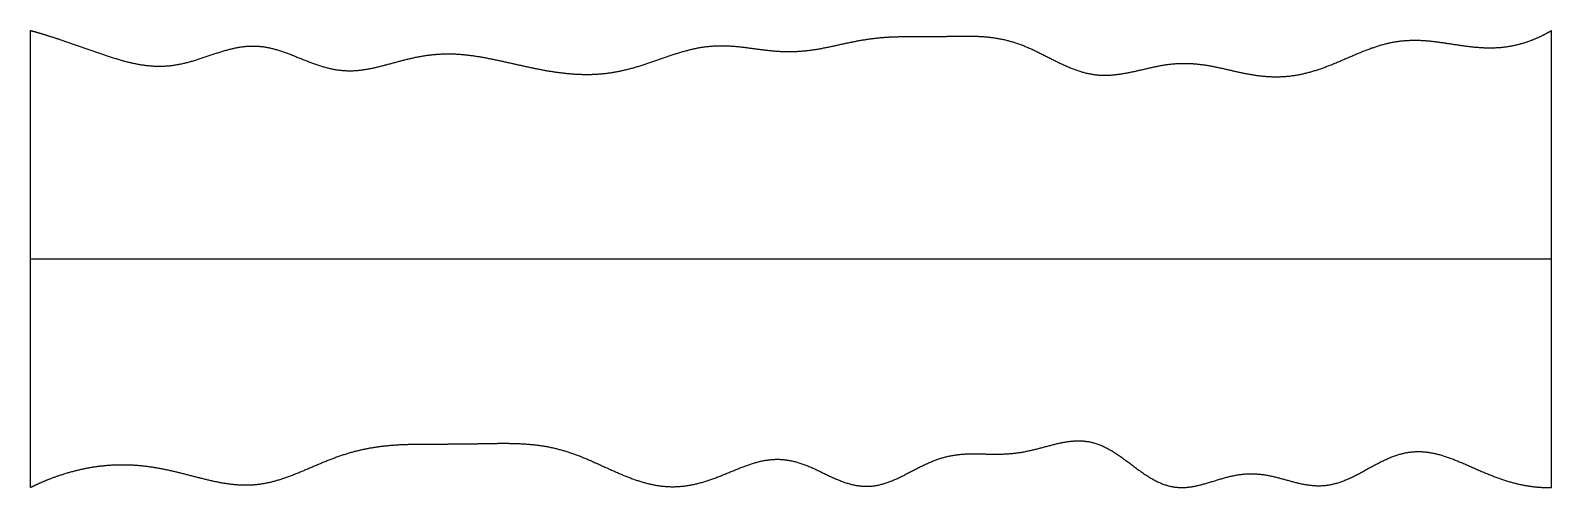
# Model space of a CAD drawing. Header units: millimetres. Extents: x 0 to 10, y 0 to 3.
import ezdxf

# ---------------------------------------------------------------- set-up
doc = ezdxf.new("R2010")
doc.units = ezdxf.units.MM
doc.layers.get('0').update_dxf_attribs({"linetype": 'CONTINUOUS'})

msp = doc.modelspace()

# ---------------------------------------------------------------- linework, layer by layer
for points in [[(0, 0), (0, 0.12), (0, 0.36), (0, 0.72), (0, 1.2), (0, 1.8), (0, 2.28), (0, 2.64), (0, 2.88), (0, 3)], [(0, 3), (0.019, 2.995), (0.058, 2.983), (0.117, 2.966), (0.195, 2.941), (0.294, 2.907), (0.394, 2.872), (0.493, 2.837), (0.594, 2.804), (0.694, 2.779), (0.795, 2.764), (0.896, 2.763), (0.996, 2.779), (1.097, 2.807), (1.197, 2.843), (1.297, 2.876), (1.396, 2.898), (1.495, 2.902), (1.594, 2.885), (1.693, 2.851), (1.792, 2.809), (1.891, 2.77), (1.99, 2.742), (2.09, 2.731), (2.19, 2.739), (2.29, 2.761), (2.391, 2.789), (2.492, 2.817), (2.593, 2.837), (2.694, 2.848), (2.795, 2.848), (2.896, 2.838), (2.996, 2.821), (3.096, 2.8), (3.196, 2.777), (3.296, 2.755), (3.396, 2.735), (3.496, 2.72), (3.597, 2.711), (3.698, 2.71), (3.799, 2.718), (3.9, 2.737), (4, 2.764), (4.1, 2.798), (4.199, 2.834), (4.298, 2.866), (4.397, 2.89), (4.497, 2.902), (4.597, 2.901), (4.697, 2.89), (4.798, 2.875), (4.899, 2.863), (5, 2.859), (5.101, 2.865), (5.201, 2.881), (5.302, 2.903), (5.402, 2.926), (5.502, 2.944), (5.602, 2.956), (5.702, 2.96), (5.803, 2.961), (5.904, 2.96), (6.006, 2.961), (6.107, 2.963), (6.209, 2.964), (6.31, 2.958), (6.41, 2.941), (6.509, 2.911), (6.607, 2.868), (6.704, 2.817), (6.801, 2.768), (6.899, 2.728), (6.997, 2.705), (7.096, 2.703), (7.196, 2.717), (7.297, 2.74), (7.398, 2.765), (7.499, 2.783), (7.6, 2.787), (7.7, 2.779), (7.801, 2.76), (7.901, 2.736), (8.002, 2.713), (8.103, 2.698), (8.204, 2.693), (8.305, 2.701), (8.405, 2.723), (8.505, 2.755), (8.604, 2.796), (8.702, 2.84), (8.8, 2.88), (8.898, 2.913), (8.997, 2.933), (9.097, 2.939), (9.197, 2.933), (9.298, 2.919), (9.399, 2.902), (9.501, 2.889), (9.602, 2.883), (9.702, 2.89), (9.802, 2.91), (9.882, 2.939), (9.941, 2.967), (9.98, 2.988), (10, 3)], [(10, 0), (10, 0.12), (10, 0.36), (10, 0.72), (10, 1.2), (10, 1.8), (10, 2.28), (10, 2.64), (10, 2.88), (10, 3)], [(0, 1.5), (0.4, 1.5), (1.2, 1.5), (2.4, 1.5), (4, 1.5), (6, 1.5), (7.6, 1.5), (8.8, 1.5), (9.6, 1.5), (10, 1.5)], [(0, 0), (0.02, 0.01), (0.059, 0.029), (0.119, 0.055), (0.198, 0.084), (0.298, 0.113), (0.398, 0.134), (0.498, 0.147), (0.599, 0.152), (0.7, 0.148), (0.801, 0.136), (0.903, 0.117), (1.004, 0.092), (1.106, 0.065), (1.207, 0.04), (1.308, 0.021), (1.409, 0.013), (1.509, 0.019), (1.608, 0.04), (1.707, 0.074), (1.806, 0.115), (1.904, 0.158), (2.004, 0.198), (2.104, 0.232), (2.204, 0.256), (2.305, 0.272), (2.406, 0.281), (2.508, 0.285), (2.609, 0.285), (2.71, 0.285), (2.811, 0.286), (2.913, 0.287), (3.014, 0.289), (3.116, 0.291), (3.219, 0.289), (3.32, 0.282), (3.421, 0.266), (3.52, 0.24), (3.619, 0.205), (3.716, 0.162), (3.814, 0.117), (3.912, 0.073), (4.011, 0.037), (4.111, 0.011), (4.212, 0.001), (4.314, 0.008), (4.417, 0.031), (4.518, 0.067), (4.62, 0.11), (4.72, 0.152), (4.82, 0.181), (4.92, 0.191), (5.019, 0.177), (5.119, 0.141), (5.218, 0.092), (5.317, 0.044), (5.416, 0.01), (5.515, 0.001), (5.614, 0.021), (5.712, 0.063), (5.81, 0.116), (5.909, 0.167), (6.008, 0.203), (6.108, 0.221), (6.208, 0.223), (6.31, 0.218), (6.412, 0.218), (6.515, 0.228), (6.618, 0.252), (6.72, 0.282), (6.822, 0.306), (6.922, 0.312), (7.02, 0.291), (7.116, 0.241), (7.211, 0.172), (7.305, 0.098), (7.4, 0.036), (7.497, 0), (7.595, -0.006), (7.695, 0.015), (7.796, 0.048), (7.898, 0.079), (8.001, 0.095), (8.104, 0.089), (8.206, 0.065), (8.307, 0.034), (8.407, 0.011), (8.506, 0.007), (8.604, 0.028), (8.702, 0.072), (8.799, 0.127), (8.897, 0.181), (8.996, 0.222), (9.095, 0.241), (9.196, 0.235), (9.297, 0.209), (9.398, 0.169), (9.499, 0.123), (9.6, 0.079), (9.701, 0.042), (9.801, 0.016), (9.881, 0.003), (9.941, 0), (9.98, -0.001), (10, 0)]]:
    msp.add_open_spline(points, degree=5)

doc.saveas('drawing.dxf')
